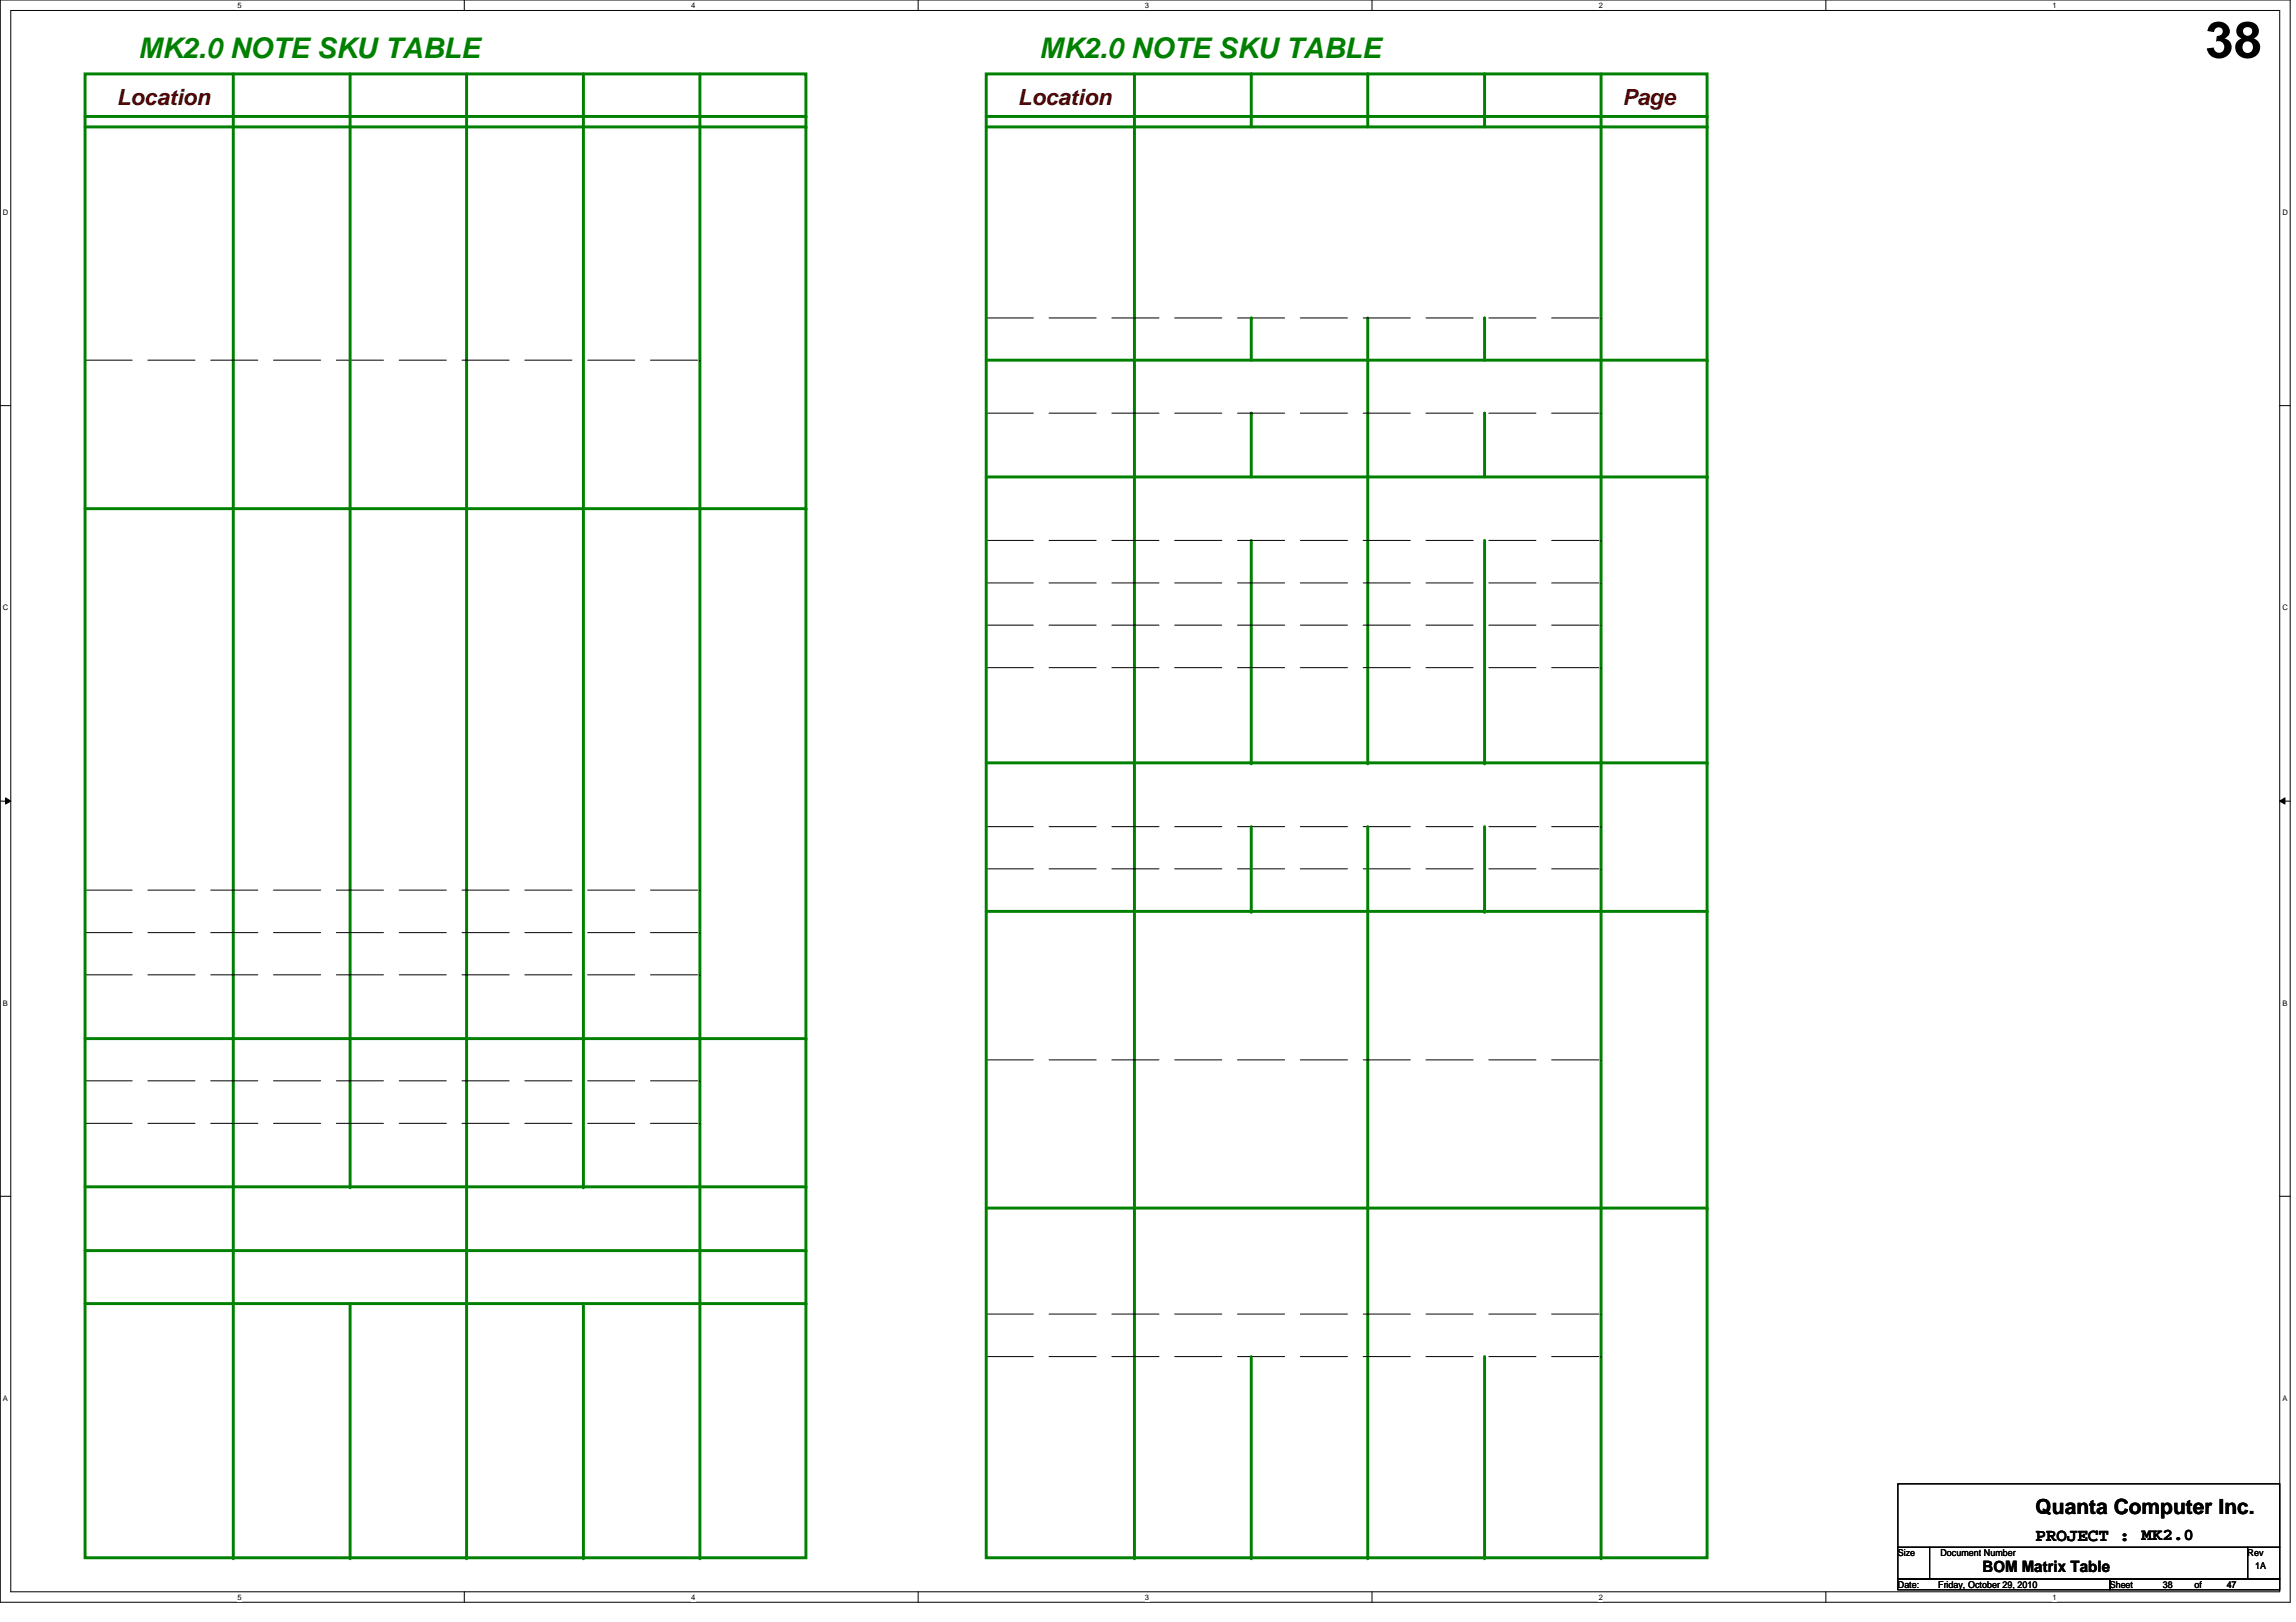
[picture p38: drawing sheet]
<svg xmlns="http://www.w3.org/2000/svg" width="297mm" height="210mm" viewBox="0 0 297 210" stroke-linecap="round" stroke-linejoin="round" font-family="sans-serif">
<defs><g id="words">
<text font-size="6.6" x="285.3" y="7.5">38</text>
<g font-size="3.7" fill="#008000">
<text x="17.9" y="7.5">MK2.0 NOTE SKU TABLE</text>
<text x="134.4" y="7.5">MK2.0 NOTE SKU TABLE</text>
</g>
<g font-size="2.9" fill="#400000">
<text x="15.1" y="13.6">Location</text>
<text x="131.7" y="13.6">Location</text>
</g>
<text font-size="2.9" fill="#800000" x="209.9" y="13.6">Page</text>
<text font-size="2.7" x="263.4" y="195.9">Quanta Computer Inc.</text>
<text font-size="2.3" x="263.4" y="199.4">PROJECT :</text>
<text font-size="2.2" x="277.1" y="199.3">MK2.0</text>
<text font-size="2" x="256.5" y="203.5">BOM Matrix Table</text>
<g font-size="1.2">
<text x="245.5" y="201.4">Size</text>
<text x="251" y="201.4">Document Number</text>
<text x="290.8" y="201.4">Rev</text>
<text x="291.8" y="203">1A</text>
<text x="245.5" y="205.5">Date:</text>
<text x="250.7" y="205.5">Friday, October 29, 2010</text>
<text x="273" y="205.5">Sheet</text>
<text x="279.8" y="205.5">38</text>
<text x="283.9" y="205.5">of</text>
<text x="288.1" y="205.5">47</text>
</g>
<g font-size="1">
<text x="30.7" y="1">5</text>
<text x="89.4" y="1">4</text>
<text x="148.1" y="1">3</text>
<text x="206.8" y="1">2</text>
<text x="265.6" y="1">1</text>
<text x=".4" y="27.8">D</text>
<text x="295.3" y="27.8">D</text>
<text x=".4" y="79">C</text>
<text x="295.3" y="79">C</text>
<text x=".4" y="130.1">B</text>
<text x="295.3" y="130.1">B</text>
<text x=".4" y="181.3">A</text>
<text x="295.3" y="181.3">A</text>
<text x="30.7" y="207">5</text>
<text x="89.4" y="207">4</text>
<text x="148.1" y="207">3</text>
<text x="206.8" y="207">2</text>
<text x="265.6" y="207">1</text>
</g>
</g></defs>
<path d="M0 0h296.3v207.3h-296.3zM1.4 1.4h293.5v204.6h-293.5z" fill="none" stroke="#000" stroke-width=".13"/>
<g fill="#fff">
<path d="M30.7 .1h.6v1.1h-.6z"/>
<path d="M30.7 206.1h.6v1.1h-.6z"/>
</g>
<path d="M60.1 0v1.4M60.1 206v1.3" fill="none" stroke="#000" stroke-width=".13"/>
<g fill="#fff">
<path d="M89.4 .1h.6v1.1h-.6z"/>
<path d="M89.4 206.1h.6v1.1h-.6z"/>
</g>
<path d="M118.8 0v1.4M118.8 206v1.3" fill="none" stroke="#000" stroke-width=".13"/>
<g fill="#fff">
<path d="M148.1 .1h.6v1.1h-.6z"/>
<path d="M148.1 206.1h.6v1.1h-.6z"/>
</g>
<path d="M177.5 0v1.4M177.5 206v1.3" fill="none" stroke="#000" stroke-width=".13"/>
<g fill="#fff">
<path d="M206.8 .1h.6v1.1h-.6z"/>
<path d="M206.8 206.1h.6v1.1h-.6z"/>
</g>
<path d="M236.2 0v1.4M236.2 206v1.3" fill="none" stroke="#000" stroke-width=".13"/>
<g fill="#fff">
<path d="M265.6 .1h.5v1.1h-.5z"/>
<path d="M265.6 206.1h.5v1.1h-.5z"/>
<path d="M.4 26.9h.7v1.1h-.7z"/>
<path d="M295.3 26.9h.7v1.1h-.7z"/>
<path d="M.4 78.1h.7v1.1h-.7z"/>
<path d="M295.3 78.1h.7v1.1h-.7z"/>
</g>
<path d="M0 52.5h1.4M294.9 52.5h1.4" fill="none" stroke="#000" stroke-width=".13"/>
<g fill="#fff">
<path d="M.4 129.2h.6v1.1h-.6z"/>
<path d="M295.3 129.2h.6v1.1h-.6z"/>
</g>
<path d="M0 103.7h1.4M.7 103.3l.7 .4-.7 .4zM294.9 103.7l.7-.4v.8zM294.9 103.7h1.4" fill="none" stroke="#000" stroke-width=".13"/>
<path d="M.7 103.3l.7 .4-.7 .4zM294.9 103.7l.7-.4v.8z" fill="#000"/>
<g fill="#fff">
<path d="M.4 180.4h.6v1.1h-.6z"/>
<path d="M295.3 180.4h.6v1.1h-.6z"/>
</g>
<path d="M0 154.8h1.4M294.9 154.8h1.4M245.5 192h49.4v8.2h-49.4zM245.5 200.2h4.1v4.1h-4.1zM245.5 204.3h27.5v1.4h-27.5zM249.6 200.2h41.2v4.1h-41.2zM273 204.3h21.9v1.4h-21.9zM290.8 200.2h4.1v4.1h-4.1z" fill="none" stroke="#000" stroke-width=".13"/>
<path d="M30.2 9.6v192" fill="none" stroke="#008000" stroke-width=".38"/>
<circle cx="30.2" cy="201.6" r=".19" fill="#008000"/>
<path d="M11 15.1h93.3" fill="none" stroke="#008000" stroke-width=".38"/>
<circle cx="104.3" cy="15.1" r=".19" fill="#008000"/>
<path d="M11 16.4h93.3" fill="none" stroke="#008000" stroke-width=".38"/>
<circle cx="104.3" cy="16.4" r=".19" fill="#008000"/>
<path d="M60.4 9.6v192" fill="none" stroke="#008000" stroke-width=".38"/>
<circle cx="60.4" cy="201.6" r=".19" fill="#008000"/>
<path d="M75.5 9.6v144" fill="none" stroke="#008000" stroke-width=".38"/>
<circle cx="75.5" cy="153.6" r=".19" fill="#008000"/>
<path d="M90.5 9.6v192" fill="none" stroke="#008000" stroke-width=".38"/>
<circle cx="90.5" cy="201.6" r=".19" fill="#008000"/>
<path d="M11 65.8h93.3" fill="none" stroke="#008000" stroke-width=".38"/>
<circle cx="104.3" cy="65.8" r=".19" fill="#008000"/>
<path d="M11 46.6h79.5M90.5 46.6h.1" fill="none" stroke="#000" stroke-width=".13" stroke-dasharray="6.1 2"/>
<path d="M45.3 9.6v144" fill="none" stroke="#008000" stroke-width=".38"/>
<circle cx="45.3" cy="153.6" r=".19" fill="#008000"/>
<path d="M11 115.2h79.5M90.5 115.2h.1M11 120.7h79.5M11 126.2h79.5M90.5 120.7h.1M90.5 126.2h.1" fill="none" stroke="#000" stroke-width=".13" stroke-dasharray="6.1 2"/>
<path d="M11 134.4h93.3" fill="none" stroke="#008000" stroke-width=".38"/>
<circle cx="104.3" cy="134.4" r=".19" fill="#008000"/>
<path d="M11 139.9h79.5M90.5 139.9h.1M11 145.4h79.5M90.5 145.4h.1" fill="none" stroke="#000" stroke-width=".13" stroke-dasharray="6.1 2"/>
<path d="M11 153.6h93.3" fill="none" stroke="#008000" stroke-width=".38"/>
<circle cx="104.3" cy="153.6" r=".19" fill="#008000"/>
<path d="M11 161.8h93.3" fill="none" stroke="#008000" stroke-width=".38"/>
<circle cx="104.3" cy="161.8" r=".19" fill="#008000"/>
<path d="M11 168.7h93.3" fill="none" stroke="#008000" stroke-width=".38"/>
<circle cx="104.3" cy="168.7" r=".19" fill="#008000"/>
<path d="M75.5 168.7v32.9" fill="none" stroke="#008000" stroke-width=".38"/>
<circle cx="75.5" cy="201.6" r=".19" fill="#008000"/>
<path d="M11 9.6h93.3v192h-93.3zM161.9 69.9v28.8" fill="none" stroke="#008000" stroke-width=".38"/>
<circle cx="161.9" cy="98.7" r=".19" fill="#008000"/>
<path d="M127.6 15.1h93.2" fill="none" stroke="#008000" stroke-width=".38"/>
<circle cx="220.8" cy="15.1" r=".19" fill="#008000"/>
<path d="M146.8 9.6v192" fill="none" stroke="#008000" stroke-width=".38"/>
<circle cx="146.8" cy="201.6" r=".19" fill="#008000"/>
<path d="M127.6 16.4h93.2" fill="none" stroke="#008000" stroke-width=".38"/>
<circle cx="220.8" cy="16.4" r=".19" fill="#008000"/>
<path d="M176.9 41.1v57.6" fill="none" stroke="#008000" stroke-width=".38"/>
<circle cx="176.9" cy="98.7" r=".19" fill="#008000"/>
<path d="M192.1 69.9v28.8" fill="none" stroke="#008000" stroke-width=".38"/>
<circle cx="192.1" cy="98.7" r=".19" fill="#008000"/>
<path d="M207.1 9.6v192" fill="none" stroke="#008000" stroke-width=".38"/>
<circle cx="207.1" cy="201.6" r=".19" fill="#008000"/>
<path d="M127.6 46.6h93.2" fill="none" stroke="#008000" stroke-width=".38"/>
<circle cx="220.8" cy="46.6" r=".19" fill="#008000"/>
<path d="M127.6 41.1h79.5M207.1 41.1h.1" fill="none" stroke="#000" stroke-width=".13" stroke-dasharray="6.1 2"/>
<path d="M161.9 9.6v6.8" fill="none" stroke="#008000" stroke-width=".38"/>
<circle cx="161.9" cy="9.6" r=".19" fill="#008000"/>
<path d="M176.9 9.6v6.8" fill="none" stroke="#008000" stroke-width=".38"/>
<circle cx="176.9" cy="9.6" r=".19" fill="#008000"/>
<path d="M192.1 9.6v6.8" fill="none" stroke="#008000" stroke-width=".38"/>
<circle cx="192.1" cy="9.6" r=".19" fill="#008000"/>
<path d="M45.3 168.7v32.9" fill="none" stroke="#008000" stroke-width=".38"/>
<circle cx="45.3" cy="201.6" r=".19" fill="#008000"/>
<path d="M161.9 53.5v8.2" fill="none" stroke="#008000" stroke-width=".38"/>
<circle cx="161.9" cy="53.5" r=".19" fill="#008000"/>
<path d="M127.6 53.5h79.5M207.1 53.5h.1" fill="none" stroke="#000" stroke-width=".13" stroke-dasharray="6.1 2"/>
<path d="M192.1 53.5v8.2" fill="none" stroke="#008000" stroke-width=".38"/>
<circle cx="192.1" cy="53.5" r=".19" fill="#008000"/>
<path d="M127.6 61.7h93.2" fill="none" stroke="#008000" stroke-width=".38"/>
<circle cx="220.8" cy="61.7" r=".19" fill="#008000"/>
<path d="M127.6 69.9h79.5M207.1 69.9h.1M127.6 86.4h79.5M207.1 86.4h.1" fill="none" stroke="#000" stroke-width=".13" stroke-dasharray="6.1 2"/>
<path d="M127.6 98.7h93.2" fill="none" stroke="#008000" stroke-width=".38"/>
<circle cx="220.8" cy="98.7" r=".19" fill="#008000"/>
<path d="M127.6 75.4h79.5M207.1 75.4h.1M127.6 80.9h79.5M207.1 80.9h.1" fill="none" stroke="#000" stroke-width=".13" stroke-dasharray="6.1 2"/>
<path d="M161.9 41.1v5.5" fill="none" stroke="#008000" stroke-width=".38"/>
<circle cx="161.9" cy="41.1" r=".19" fill="#008000"/>
<path d="M192.1 41.1v5.5" fill="none" stroke="#008000" stroke-width=".38"/>
<circle cx="192.1" cy="41.1" r=".19" fill="#008000"/>
<path d="M127.6 107h79.5M127.6 112.4h79.5M207.1 107h.1M207.1 112.4h.1" fill="none" stroke="#000" stroke-width=".13" stroke-dasharray="6.1 2"/>
<path d="M127.6 117.9h93.2" fill="none" stroke="#008000" stroke-width=".38"/>
<circle cx="220.8" cy="117.9" r=".19" fill="#008000"/>
<path d="M161.9 107v10.9" fill="none" stroke="#008000" stroke-width=".38"/>
<circle cx="161.9" cy="117.9" r=".19" fill="#008000"/>
<path d="M176.9 107v94.6" fill="none" stroke="#008000" stroke-width=".38"/>
<circle cx="176.9" cy="201.6" r=".19" fill="#008000"/>
<path d="M192.1 107v10.9" fill="none" stroke="#008000" stroke-width=".38"/>
<circle cx="192.1" cy="117.9" r=".19" fill="#008000"/>
<path d="M127.6 137.2h79.5M207.1 137.2h.1" fill="none" stroke="#000" stroke-width=".13" stroke-dasharray="6.1 2"/>
<path d="M127.6 156.3h93.2" fill="none" stroke="#008000" stroke-width=".38"/>
<circle cx="220.8" cy="156.3" r=".19" fill="#008000"/>
<path d="M127.6 170.1h79.5M127.6 175.6h79.5M207.1 170.1h.1M207.1 175.6h.1" fill="none" stroke="#000" stroke-width=".13" stroke-dasharray="6.1 2"/>
<path d="M192.1 175.6v26" fill="none" stroke="#008000" stroke-width=".38"/>
<circle cx="192.1" cy="201.6" r=".19" fill="#008000"/>
<path d="M161.9 175.6v26" fill="none" stroke="#008000" stroke-width=".38"/>
<circle cx="161.9" cy="201.6" r=".19" fill="#008000"/>
<path d="M127.6 9.6h93.2v192h-93.2z" fill="none" stroke="#008000" stroke-width=".38"/>
<use href="#words"/>
</svg>
